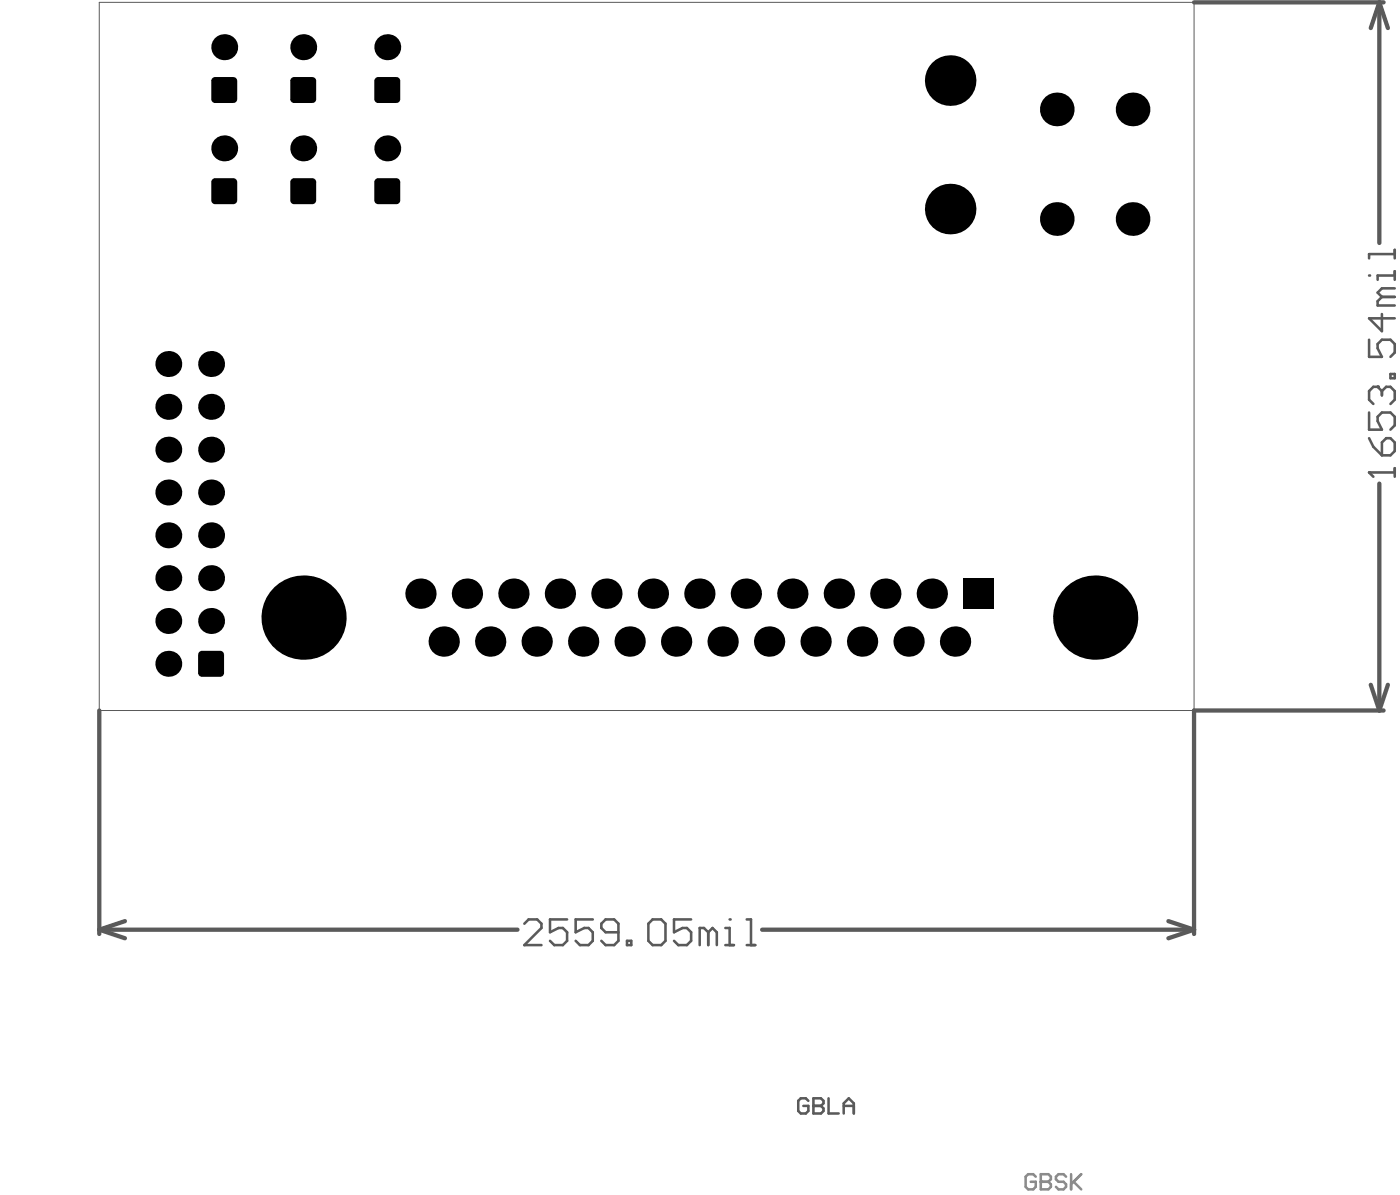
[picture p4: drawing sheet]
<svg xmlns="http://www.w3.org/2000/svg" width="276mm" height="236mm" viewBox="0 0 276 236" stroke-linecap="round" stroke-linejoin="round" font-family="sans-serif">
<path d="M19.6 .5h216v139.6h-216z" fill="none" stroke="#5a5a5a" stroke-width=".2"/>
<g fill="none" stroke="#5a5a5a" stroke-width=".84">
<path d="M235.6 .5h37.4M272.1 .5l1.7 5M272.1 .5l-1.6 5M272.1 .5v47.4M272.1 95.4v44.7M270.5 135l1.6 5.1M273.8 135l-1.7 5.1M19.6 140.1v44.1M273 140.1h-37.4v44.1M19.6 183.3l5.1 1.7M19.6 183.3h82.5M24.7 181.6l-5.1 1.7"/>
<path d="M150.4 183.3h85.2M230.5 181.6l5.1 1.7M235.6 183.3l-5.1 1.7"/>
</g>
<path d="M270.1 93.2h5.1M275.2 92.3v1.7" fill="none" stroke="#5a5a5a" stroke-width=".51"/>
<circle cx="270.1" cy="93.2" r=".25" fill="#5a5a5a"/>
<path d="M271.8 76.3h-.8l-.9 .8v1.7l.9 .9M270.1 93.2l.9 .8M270.1 86.4l.9 1.7 1.7 1.7M270.1 81.3v3.4h2.6l-.9-1.7v-.8l.9-.9h1.6l.9 .9v1.7l-.9 .8M273.5 86.4h.8l.9 .9v1.6l-.9 .9h-1.6v-2.5z" fill="none" stroke="#5a5a5a" stroke-width=".51"/>
<circle cx="271.8" cy="76.3" r=".25" fill="#5a5a5a"/>
<path d="M272.7 58.6l-.9 .8v.8h3.4M272.7 58.6h2.5M275.2 53.5v1.7M275.2 54.3h-3.4v.9M275.2 56.9h-2.5l-.9 .8 .9 .9M270.1 67v3.4h2.6l-.9-1.7v-.9l.9-.8h1.6l.9 .8v1.7l-.9 .9M271.8 76.3l.9 .8M272.7 61.9v3.4l-2.6-2.5h5.1M272.7 77.1v.9M272.7 77.1l.8-.8h.8l.9 .8v1.7l-.9 .9M274.3 73.8h.9v.8h-.9z" fill="none" stroke="#5a5a5a" stroke-width=".51"/>
<circle cx="270.1" cy="54.3" r=".25" fill="#5a5a5a"/>
<g fill="none" stroke="#5a5a5a" stroke-width=".51">
<path d="M275.2 49.3v1.7M275.2 50.1h-5.1v.9M103.5 182.2l.8-.9h1.7l.8 .9v.8l-3.3 3.4h3.3M111.9 181.3h-3.4v2.5l1.7-.8h.8l.9 .8v1.7l-.9 .9h-1.6l-.9-.9M117 181.3h-3.4v2.5l1.7-.8h.8l.9 .8v1.7l-.9 .9h-1.7l-.8-.9M122 183.8h-2.5l-.9-.8v-.8l.9-.9h1.7l.8 .9v3.3l-.8 .9h-1.7l-.9-.9M123.7 185.5h.9v.9h-.9zM128.8 181.3h1.7l.8 .9v3.3l-.8 .9h-1.7l-.9-.9v-3.3zM136.4 181.3h-3.4v2.5l1.7-.8h.8l.9 .8v1.7l-.9 .9h-1.7l-.8-.9M139.7 183.8l-.8-.8h-.8v3.4M139.7 183.8v2.6M139.7 183.8l.9-.8 .8 .8v2.6"/>
<path d="M143.1 186.4h1.7M143.1 183h.9v3.4"/>
</g>
<circle cx="144" cy="181.3" r=".25" fill="#5a5a5a"/>
<path d="M147.3 186.4h1.7M147.3 181.3h.9v5.1" fill="none" stroke="#5a5a5a" stroke-width=".51"/>
<path d="M204.4 232l-.5-.4h-1l-.5 .4v2l.5 .5h1l.5-.5v-1h-1M205.4 231.6v2.9h1.4l.5-.5v-.5l-.5-.5h-1.4" fill="none" stroke="#8c8c8c" stroke-width=".5"/>
<circle cx="205.4" cy="233" r=".25" fill="#8c8c8c"/>
<path d="M205.4 231.6h1.4l.5 .4v.5l-.5 .5h-1.4M210.3 232l-.5-.4h-1l-.5 .4v.5l.5 .5h1l.5 .5v.5l-.5 .5h-1l-.5-.5M211.3 231.6v2.9M211.8 233l1.5 1.5M213.3 231.6l-2 1.9" fill="none" stroke="#8c8c8c" stroke-width=".5"/>
<path d="M159.5 217.1l-.5-.5h-1l-.5 .5v2l.5 .5h1l.5-.5v-1h-1M160.5 216.6v3h1.5l.5-.5v-.5l-.5-.5h-1.5" fill="none" stroke="#5a5a5a" stroke-width=".5"/>
<circle cx="160.5" cy="218.1" r=".25" fill="#5a5a5a"/>
<path d="M160.5 216.6h1.5l.5 .5v.5l-.5 .5h-1.5M163.5 216.6v3h2M166.5 218.1h2M166.5 219.6v-2l1-1 1 1v2" fill="none" stroke="#5a5a5a" stroke-width=".5"/>
<g fill="#000">
<path d="M41.9 15.4l.6-.2v.8h-.8zM41.7 19.5h.8v.8a.77 .77 0 0 1-.8-.8zM46 19.5h.8a.77 .77 0 0 1-.8 .8zM46 15.2a.77 .77 0 0 1 .8 .8h-.8zM57.5 15.4l.5-.2v.8h-.7zM57.3 19.5h.7v.8a.77 .77 0 0 1-.7-.8zM61.6 19.5h.8a.77 .77 0 0 1-.8 .8zM61.6 15.2a.77 .77 0 0 1 .8 .8h-.8zM74.1 15.4l.5-.2v.8h-.7zM73.9 19.5h.7v.8a.77 .77 0 0 1-.7-.8zM78.2 19.5h.8a.77 .77 0 0 1-.8 .8zM78.2 15.2a.77 .77 0 0 1 .8 .8h-.8z"/>
<path d="M41.9 35.4l.6-.3v.8h-.8zM41.7 39.5h.8v.8a.77 .77 0 0 1-.8-.8zM46 39.5h.8a.77 .77 0 0 1-.8 .8zM46 35.1a.77 .77 0 0 1 .8 .8h-.8zM57.5 35.4l.5-.3v.8h-.7zM57.3 39.5h.7v.8a.77 .77 0 0 1-.7-.8zM61.6 39.5h.8a.77 .77 0 0 1-.8 .8zM61.6 35.1a.77 .77 0 0 1 .8 .8h-.8zM74.1 35.4l.5-.3v.8h-.7zM73.9 39.5h.7v.8a.77 .77 0 0 1-.7-.8zM78.2 39.5h.8a.77 .77 0 0 1-.8 .8zM78.2 35.1a.77 .77 0 0 1 .8 .8h-.8z"/>
<path d="M39.3 128.6l.6-.3v.8h-.8zM39.1 132.7h.8v.8a.77 .77 0 0 1-.8-.8zM43.4 132.7h.8a.77 .77 0 0 1-.8 .8zM43.4 128.3a.77 .77 0 0 1 .8 .8h-.8z"/>
<circle cx="44.2" cy="9.3" r="2.56"/>
<circle cx="59.8" cy="9.3" r="2.56"/>
<circle cx="76.4" cy="9.3" r="2.56"/>
<circle cx="187.5" cy="15.9" r="5"/>
<circle cx="44.2" cy="29.3" r="2.56"/>
<circle cx="59.8" cy="29.3" r="2.56"/>
<circle cx="76.4" cy="29.3" r="2.56"/>
<circle cx="208.5" cy="21.6" r="3.3"/>
<circle cx="223.5" cy="21.6" r="3.3"/>
<circle cx="187.5" cy="41.2" r="5"/>
<circle cx="208.5" cy="43.2" r="3.3"/>
<circle cx="223.5" cy="43.2" r="3.3"/>
<circle cx="33.2" cy="71.8" r="2.56"/>
<circle cx="41.7" cy="71.8" r="2.56"/>
<circle cx="33.2" cy="80.2" r="2.56"/>
<circle cx="33.2" cy="97.1" r="2.56"/>
<circle cx="33.2" cy="88.7" r="2.56"/>
<circle cx="41.7" cy="80.2" r="2.56"/>
<circle cx="41.7" cy="88.7" r="2.56"/>
<circle cx="41.7" cy="97.1" r="2.56"/>
<circle cx="33.2" cy="105.6" r="2.56"/>
<circle cx="33.2" cy="114" r="2.56"/>
<circle cx="41.7" cy="105.6" r="2.56"/>
<circle cx="41.7" cy="114" r="2.56"/>
<circle cx="83" cy="117.1" r="2.99"/>
<circle cx="92.1" cy="117.1" r="2.99"/>
<circle cx="101.3" cy="117.1" r="2.99"/>
<circle cx="110.5" cy="117.1" r="2.99"/>
<circle cx="119.6" cy="117.1" r="2.99"/>
<circle cx="128.8" cy="117.1" r="2.99"/>
<circle cx="138" cy="117.1" r="2.99"/>
<circle cx="147.2" cy="117.1" r="2.99"/>
<circle cx="156.3" cy="117.1" r="2.99"/>
<circle cx="165.5" cy="117.1" r="2.99"/>
<circle cx="174.7" cy="117.1" r="2.99"/>
<circle cx="183.9" cy="117.1" r="2.99"/>
<circle cx="33.2" cy="122.5" r="2.56"/>
<circle cx="33.2" cy="130.9" r="2.56"/>
<circle cx="41.7" cy="122.5" r="2.56"/>
<circle cx="59.9" cy="121.8" r="8.3"/>
<circle cx="87.5" cy="126.5" r="2.99"/>
<circle cx="96.7" cy="126.5" r="2.99"/>
<circle cx="105.9" cy="126.5" r="2.99"/>
<circle cx="115.1" cy="126.5" r="2.99"/>
<circle cx="124.2" cy="126.5" r="2.99"/>
<circle cx="133.4" cy="126.5" r="2.99"/>
<circle cx="142.6" cy="126.5" r="2.99"/>
<circle cx="151.7" cy="126.5" r="2.99"/>
<circle cx="160.9" cy="126.5" r="2.99"/>
<circle cx="170.1" cy="126.5" r="2.99"/>
<circle cx="179.3" cy="126.5" r="2.99"/>
<circle cx="188.4" cy="126.5" r="2.99"/>
<circle cx="216.1" cy="121.8" r="8.3"/>
</g>
<g fill="#000">
<path d="M42.5 15.2h3.5l.8 .8v3.5l-.8 .8h-3.5l-.8-.8v-3.5z" fill-rule="evenodd"/>
<path d="M58 15.2h3.6l.8 .8v3.5l-.8 .8h-3.6l-.7-.8v-3.5z" fill-rule="evenodd"/>
<path d="M74.6 15.2h3.6l.8 .8v3.5l-.8 .8h-3.6l-.7-.8v-3.5z" fill-rule="evenodd"/>
<path d="M42.5 35.1h3.5l.8 .8v3.6l-.8 .8h-3.5l-.8-.8v-3.6z" fill-rule="evenodd"/>
<path d="M58 35.1h3.6l.8 .8v3.6l-.8 .8h-3.6l-.7-.8v-3.6z" fill-rule="evenodd"/>
<path d="M74.6 35.1h3.6l.8 .8v3.6l-.8 .8h-3.6l-.7-.8v-3.6z" fill-rule="evenodd"/>
<path d="M39.9 128.3h3.5l.8 .8v3.6l-.8 .8h-3.5l-.8-.8v-3.6z" fill-rule="evenodd"/>
<path d="M190 114.1h6v6h-6z" fill-rule="evenodd"/>
</g>
</svg>
